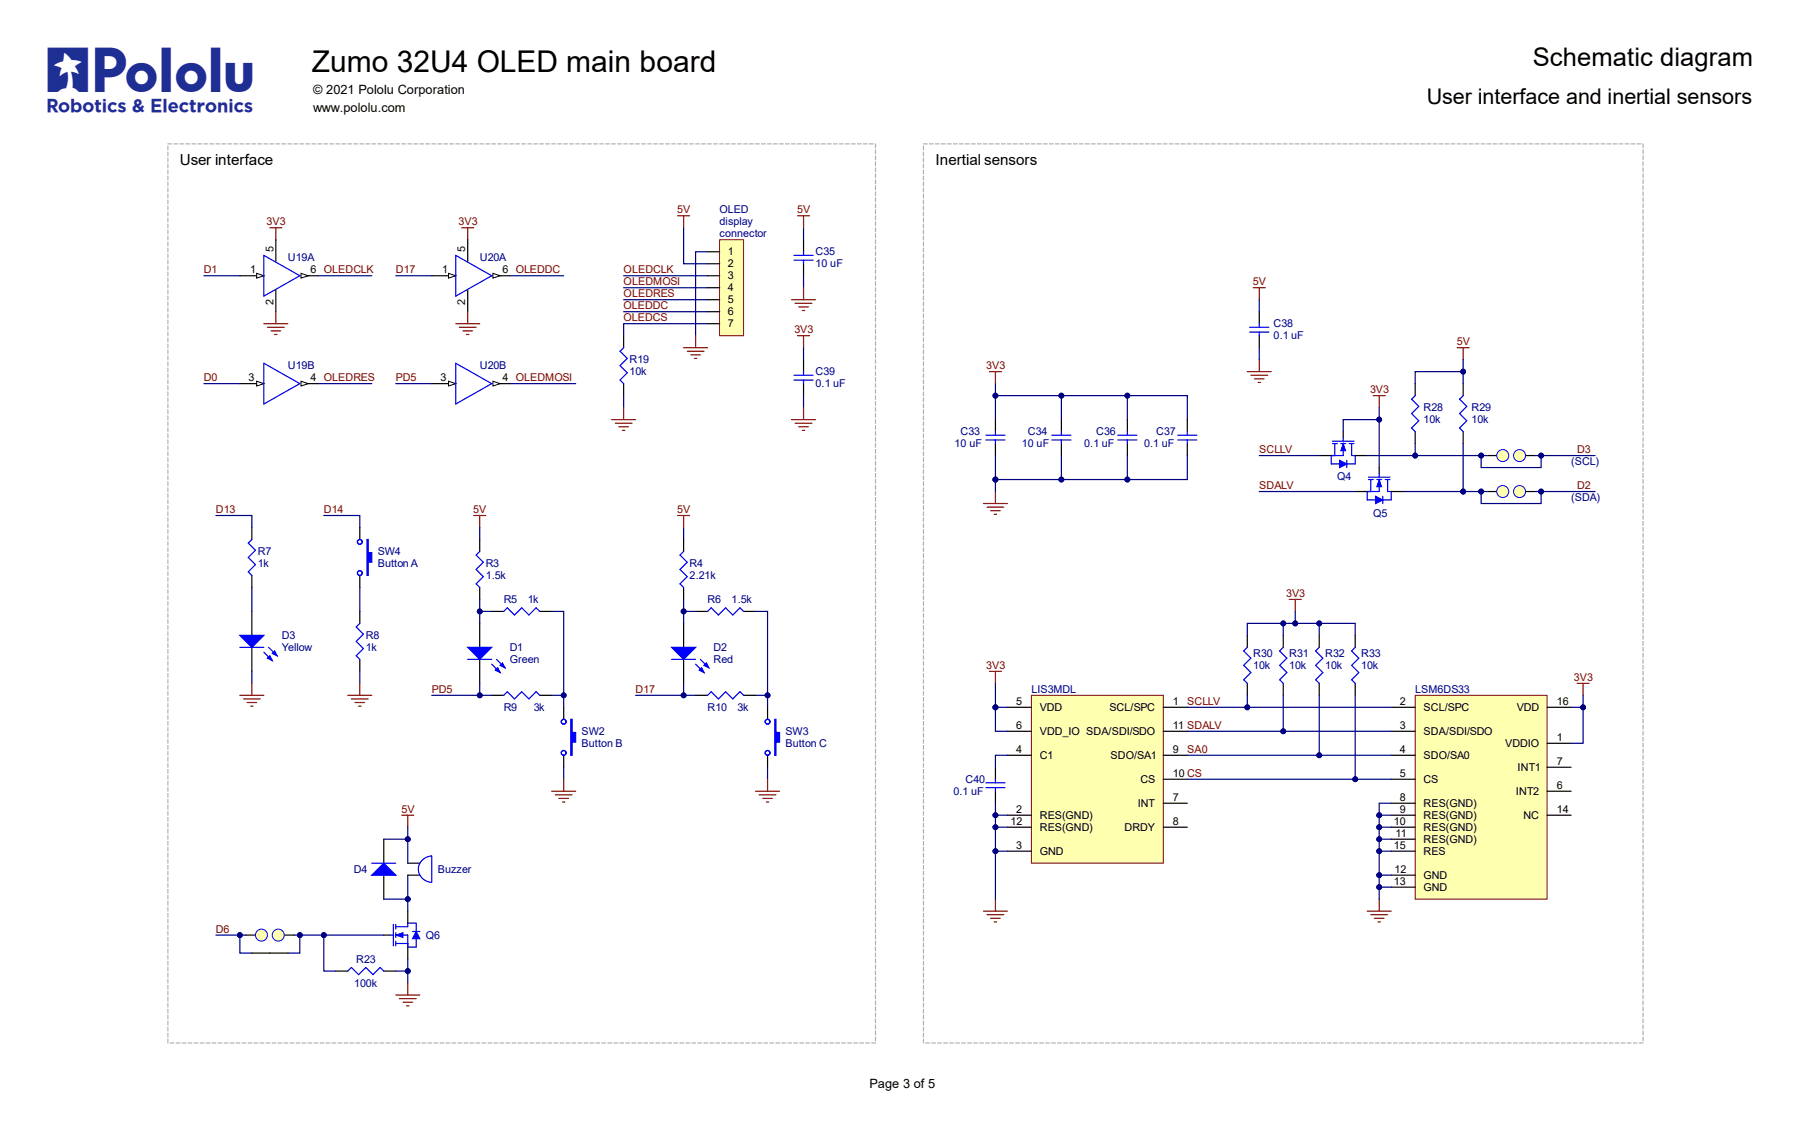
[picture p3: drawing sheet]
<svg xmlns="http://www.w3.org/2000/svg" width="381mm" height="241mm" viewBox="0 0 381 241" stroke-linecap="round" stroke-linejoin="round" font-family="sans-serif">
<defs><g id="words">
<text font-size="9.4" fill="#1e2f94" x="10.2" y="19.5">R</text>
<text font-size="6.3" x="66" y="15.1">Zumo 32U4 OLED main board</text>
<text font-size="5.4" x="324.4" y="14">Schematic diagram</text>
<text font-size="4.6" x="302" y="21.9">User interface and inertial sensors</text>
<g font-size="3.2">
<text x="38.1" y="34.9">User interface</text>
<text x="198" y="34.9">Inertial sensors</text>
</g>
<g font-size="2.7">
<text x="66.3" y="23.8">www.pololu.com</text>
<text x="66.3" y="20">© 2021 Pololu Corporation</text>
<text x="184" y="230.3">Page 3 of 5</text>
</g>
<g font-size="2.3" fill="#800000">
<text x="56.4" y="47.7">3V3</text>
<text x="97.1" y="47.7">3V3</text>
<text x="143.3" y="45.2">5V</text>
<text x="168.7" y="45.2">5V</text>
<text x="43.2" y="57.9">D1</text>
<text x="83.8" y="57.9">D17</text>
<text x="132" y="57.9">OLEDCLK</text>
<text x="132" y="60.4">OLEDMOSI</text>
<text x="132" y="62.9">OLEDRES</text>
<text x="132" y="65.5">OLEDDC</text>
<text x="265.2" y="60.4">5V</text>
<text x="132" y="68">OLEDCS</text>
<text x="168.1" y="70.5">3V3</text>
<text x="308.3" y="73.1">5V</text>
<text x="43.2" y="80.7">D0</text>
<text x="83.8" y="80.7">PD5</text>
<text x="208.8" y="78.2">3V3</text>
<text x="290" y="83.2">3V3</text>
<text x="266.5" y="95.9">SCLLV</text>
<text x="333.8" y="95.9">D3</text>
<text x="266.5" y="103.5">SDALV</text>
<text x="333.8" y="103.5">D2</text>
<text x="45.7" y="108.6">D13</text>
<text x="68.5" y="108.6">D14</text>
<text x="100.2" y="108.6">5V</text>
<text x="143.3" y="108.6">5V</text>
<text x="272.2" y="126.4">3V3</text>
<text x="208.8" y="141.6">3V3</text>
<text x="91.4" y="146.7">PD5</text>
<text x="134.5" y="146.7">D17</text>
<text x="251.3" y="149.2">SCLLV</text>
<text x="333.1" y="144.1">3V3</text>
<text x="251.3" y="159.4">SA0</text>
<text x="85" y="172">5V</text>
<text x="45.7" y="197.4">D6</text>
</g>
<g font-size="2.3" fill="#000080">
<text x="152.3" y="45.2">OLED</text>
<text x="152.3" y="47.7">display</text>
<text x="152.3" y="50.2">connector</text>
<text x="60.9" y="55.3">U19A</text>
<text x="101.5" y="55.3">U20A</text>
<text x="172.6" y="56.6">10 uF</text>
<text x="172.6" y="54.1">C35</text>
<text x="269.6" y="71.8">0.1 uF</text>
<text x="269.6" y="69.3">C38</text>
<text x="133.3" y="76.9">R19</text>
<text x="60.9" y="78.2">U19B</text>
<text x="101.5" y="78.2">U20B</text>
<text x="133.3" y="79.4">10k</text>
<text x="172.6" y="79.4">C39</text>
<text x="172.6" y="82">0.1 uF</text>
<text x="301.3" y="89.6">10k</text>
<text x="301.3" y="87">R28</text>
<text x="311.5" y="89.6">10k</text>
<text x="311.5" y="87">R29</text>
<text x="202.1" y="94.7">10 uF</text>
<text x="203.3" y="92.1">C33</text>
<text x="216.3" y="94.7">10 uF</text>
<text x="217.6" y="92.1">C34</text>
<text x="229.5" y="94.7">0.1 uF</text>
<text x="232" y="92.1">C36</text>
<text x="242.2" y="94.7">0.1 uF</text>
<text x="244.7" y="92.1">C37</text>
<text x="283" y="101.5">Q4</text>
<text x="332.5" y="98.5">(SCL)</text>
<text x="332.5" y="106.1">(SDA)</text>
<text x="290.7" y="109.4">Q5</text>
<text x="54.6" y="117.5">R7</text>
<text x="80" y="117.5">SW4</text>
<text x="54.6" y="120">1k</text>
<text x="80" y="120">Button A</text>
<text x="102.8" y="122.6">1.5k</text>
<text x="102.8" y="120">R3</text>
<text x="146" y="122.6">2.21k</text>
<text x="146" y="120">R4</text>
<text x="106.6" y="127.6">R5</text>
<text x="111.7" y="127.6">1k</text>
<text x="149.8" y="127.6">R6</text>
<text x="154.9" y="127.6">1.5k</text>
<text x="59.7" y="135.3">D3</text>
<text x="59.7" y="137.8">Yellow</text>
<text x="77.4" y="137.8">1k</text>
<text x="77.4" y="135.3">R8</text>
<text x="107.9" y="137.8">D1</text>
<text x="151" y="137.8">D2</text>
<text x="107.9" y="140.3">Green</text>
<text x="151" y="140.3">Red</text>
<text x="265.3" y="141.6">10k</text>
<text x="265.3" y="139.1">R30</text>
<text x="272.9" y="141.6">10k</text>
<text x="272.9" y="139.1">R31</text>
<text x="280.5" y="141.6">10k</text>
<text x="280.5" y="139.1">R32</text>
<text x="288.1" y="141.6">10k</text>
<text x="288.1" y="139.1">R33</text>
<text x="218.3" y="146.7">LIS3MDL</text>
<text x="299.5" y="146.7">LSM6DS33</text>
<text x="106.6" y="150.5">R9</text>
<text x="113" y="150.5">3k</text>
<text x="123.1" y="155.6">SW2</text>
<text x="149.8" y="150.5">R10</text>
<text x="156.1" y="150.5">3k</text>
<text x="166.3" y="155.6">SW3</text>
<text x="123.1" y="158.1">Button B</text>
<text x="166.3" y="158.1">Button C</text>
<text x="204.4" y="165.7">C40</text>
<text x="201.8" y="168.2">0.1 uF</text>
<text x="74.9" y="184.7">D4</text>
<text x="92.7" y="184.7">Buzzer</text>
<text x="75.4" y="203.8">R23</text>
<text x="90.1" y="198.7">Q6</text>
<text x="75" y="208.8">100k</text>
</g>
<g font-size="2.3">
<text x="57.9" y="53.3" transform="rotate(-90 57.9 53.3)">5</text>
<text x="98.5" y="53.3" transform="rotate(-90 98.5 53.3)">5</text>
<text x="53" y="57.9">1</text>
<text x="65.7" y="57.9">6 OLEDCLK</text>
<text x="93.6" y="57.9">1</text>
<text x="106.4" y="57.9">6 OLEDDC</text>
<text x="154.1" y="54.1">1</text>
<text x="154.1" y="56.6">2</text>
<text x="154.1" y="59.1">3</text>
<text x="57.9" y="64.6" transform="rotate(-90 57.9 64.6)">2</text>
<text x="98.5" y="64.6" transform="rotate(-90 98.5 64.6)">2</text>
<text x="154.1" y="61.7">4</text>
<text x="154.1" y="64.2">5</text>
<text x="154.1" y="66.7">6</text>
<text x="154.1" y="69.3">7</text>
<text x="52.6" y="80.7">3</text>
<text x="65.7" y="80.7">4 OLEDRES</text>
<text x="93.2" y="80.7">3</text>
<text x="106.4" y="80.7">4 OLEDMOSI</text>
<text x="215.1" y="149.2">5</text>
<text x="248.3" y="149.2">1</text>
<text x="296.3" y="149.2">2</text>
<text x="329.5" y="149.2">16</text>
<text x="215.1" y="154.3">6</text>
<text x="220.1" y="155.6">VDD_IO SDA/SDI/SDO</text>
<text x="220.1" y="150.5">VDD</text>
<text x="234.8" y="150.5">SCL/SPC</text>
<text x="248.3" y="154.3">11 SDALV</text>
<text x="296.3" y="154.3">3</text>
<text x="301.3" y="150.5">SCL/SPC</text>
<text x="301.3" y="155.6">SDA/SDI/SDO</text>
<text x="321" y="150.5">VDD</text>
<text x="215.1" y="159.4">4</text>
<text x="220.1" y="160.6">C1</text>
<text x="235.1" y="160.6">SDO/SA1</text>
<text x="248.3" y="159.4">9</text>
<text x="296.3" y="159.4">4</text>
<text x="301.3" y="160.6">SDO/SA0</text>
<text x="318.6" y="158.1">VDDIO</text>
<text x="329.5" y="156.8">1</text>
<text x="329.5" y="161.9">7</text>
<text x="241.4" y="165.7">CS</text>
<text x="248.3" y="164.4">10 CS</text>
<text x="296.3" y="164.4">5</text>
<text x="301.3" y="165.7">CS</text>
<text x="321.2" y="163.2">INT1</text>
<text x="329.5" y="167">6</text>
<text x="215.1" y="172">2</text>
<text x="220.1" y="173.3">RES(GND)</text>
<text x="240.8" y="170.8">INT</text>
<text x="248.3" y="169.5">7</text>
<text x="296.3" y="169.5">8</text>
<text x="296.3" y="172">9</text>
<text x="301.3" y="170.8">RES(GND)</text>
<text x="301.3" y="173.3">RES(GND)</text>
<text x="320.9" y="168.2">INT2</text>
<text x="322.5" y="173.3">NC</text>
<text x="329.5" y="172">14</text>
<text x="213.9" y="174.6">12</text>
<text x="215.1" y="179.7">3</text>
<text x="220.1" y="175.9">RES(GND)</text>
<text x="238" y="175.9">DRDY</text>
<text x="248.3" y="174.6">8</text>
<text x="295.1" y="174.6">10</text>
<text x="295.1" y="179.7">15</text>
<text x="295.4" y="177.1">11</text>
<text x="301.3" y="175.9">RES(GND)</text>
<text x="301.3" y="178.4">RES(GND)</text>
<text x="220.1" y="180.9">GND</text>
<text x="295.1" y="184.7">12</text>
<text x="301.3" y="180.9">RES</text>
<text x="295.1" y="187.3">13</text>
<text x="301.3" y="186">GND</text>
<text x="301.3" y="188.5">GND</text>
</g>
</g></defs>
<g fill="none" stroke="#000" stroke-width=".25">
<path d="M266.5 66v2.5M266.5 71.1v2.5M210.7 88.8v2.6M210.7 93.9v2.5M224.7 88.8v2.6M224.7 93.9v2.5M238.6 88.8v2.6M238.6 93.9v2.5M251.3 88.8v2.6M251.3 93.9v2.5M284.3 91.4v1.2M299.5 81.2v2.5"/>
<path d="M299.5 91.4v2.5M309.7 81.2v2.5M309.7 91.4v2.5"/>
</g>
<g fill="none" stroke="#00f" stroke-width=".25">
<path d="M264.5 69.3h4.1M264.5 70.3h4.1M266.5 68.5v.8M266.5 70.3v.8M208.7 92.1h4M208.7 93.1h4M210.7 91.4v.7M210.7 93.1v.8M222.6 92.1h4.1M222.6 93.1h4.1M224.7 91.4v.7M224.7 93.1v.8"/>
<path d="M236.6 92.1h4.1M236.6 93.1h4.1M238.6 91.4v.7M238.6 93.1v.8M249.3 92.1h4M249.3 93.1h4M251.3 91.4v.7M251.3 93.1v.8M282 93.4h4.6M282 93.9h1M282.5 93.9v2.5M283.8 93.9h1"/>
<path d="M284.3 92.6v.8M284.3 93.9v2.5M285.6 93.9h1M286.1 93.9v2.5h.8M299.5 83.7l-.7 .8 1.5 1.5-1.5 1.5 1.5 1.6-1.5 1.5 .7 .8M309.7 83.7l-.8 .8 1.6 1.5-1.6 1.5 1.6 1.6-1.6 1.5 .8 .8"/>
</g>
<g fill="none" stroke="#800000" stroke-width=".25">
<path d="M209.4 78.7h2.6M210.7 78.7v2.5M264 78.7h5.1M264.8 79.4h3.5M265.3 60.9h2.5M266.5 60.9v2.5M266.5 76.1v2.6M308.4 73.6h2.6M309.7 73.6v2.5M265.5 80.2h2.1M266.3 80.9h.5M208.2 106.6h5"/>
<path d="M208.9 107.3h3.6M209.7 108.1h2M210.4 108.9h.6M210.7 104v2.6"/>
</g>
<path d="M284.3 93.9l.5 1.5h-1z" fill="#00f"/>
<path d="M284.3 93.9l.5 1.5h-1z" fill="none" stroke="#00f" stroke-width=".21"/>
<path d="M281.8 96.4h2.5" fill="none" stroke="#00f" stroke-width=".25"/>
<path d="M283.6 97.4l1.5 .8-1.5 .8z" fill="#00f"/>
<path d="M281.8 96.4v1.8h1.8M283.6 97.4l1.5 .8-1.5 .8zM285.1 97.4v1.6M286.9 96.4v1.8h-1.8M289.6 101h4.6M289.6 101.5h1.1M290.2 101.5v2.5M291.4 101.5h1M291.9 100.2v.8M291.9 101.5v2.5M293.2 101.5h1M293.7 101.5v2.5h.8" fill="none" stroke="#00f" stroke-width=".25"/>
<path d="M279.2 96.4h2.6M286.9 96.4h2.5M291.9 99v1.2" fill="none" stroke="#000" stroke-width=".25"/>
<path d="M291.9 101.5l.5 1.5h-1z" fill="#00f"/>
<path d="M291.9 101.5l.5 1.5h-1z" fill="none" stroke="#00f" stroke-width=".21"/>
<path d="M289.4 104h2.5" fill="none" stroke="#00f" stroke-width=".25"/>
<path d="M291.2 105.1l1.5 .7-1.5 .8z" fill="#00f"/>
<path d="M289.4 104v1.8h1.8M291.2 105.1l1.5 .7-1.5 .8zM292.7 105.1v1.5M294.5 104v1.8h-1.8" fill="none" stroke="#00f" stroke-width=".25"/>
<path d="M314.8 96.4h2.5M322.4 96.4h2.5M286.9 104h2.5M294.5 104h2.5" fill="none" stroke="#000" stroke-width=".25"/>
<path d="M290.7 83.7h2.5M291.9 83.7v2.6" fill="none" stroke="#800000" stroke-width=".25"/>
<circle cx="318.1" cy="96.4" r="1.27" fill="#ffffb0"/>
<circle cx="318.1" cy="96.4" r="1.27" fill="none" stroke="#00f" stroke-width=".21"/>
<circle cx="321.6" cy="96.4" r="1.27" fill="#ffffb0"/>
<circle cx="321.6" cy="96.4" r="1.27" fill="none" stroke="#00f" stroke-width=".21"/>
<path d="M314.8 104h2.5M322.4 104h2.5" fill="none" stroke="#000" stroke-width=".25"/>
<circle cx="318.1" cy="104" r="1.27" fill="#ffffb0"/>
<circle cx="318.1" cy="104" r="1.27" fill="none" stroke="#00f" stroke-width=".21"/>
<circle cx="321.6" cy="104" r="1.27" fill="#ffffb0"/>
<circle cx="321.6" cy="104" r="1.27" fill="none" stroke="#00f" stroke-width=".21"/>
<path d="M272.9 126.9h2.5M274.2 126.9v2.5M209.4 142.1h2.6M210.7 142.1v2.5M333.8 144.6h2.6M335.1 144.6v2.6" fill="none" stroke="#800000" stroke-width=".25"/>
<path d="M264 134.5v2.5M271.6 134.5v2.5M279.2 134.5v2.5M286.9 134.5v2.5M264 144.6v2.6M271.6 144.6v2.6M279.2 144.6v2.6M286.9 144.6v2.6" fill="none" stroke="#000" stroke-width=".25"/>
<path d="M264 137l-.8 .8 1.6 1.5-1.6 1.5 1.6 1.6-1.6 1.5 .8 .7M271.6 137l-.7 .8 1.5 1.5-1.5 1.5 1.5 1.6-1.5 1.5 .7 .7M279.2 137l-.7 .8 1.5 1.5-1.5 1.5 1.5 1.6-1.5 1.5 .7 .7M286.9 137l-.8 .8 1.5 1.5-1.5 1.5 1.5 1.6-1.5 1.5 .8 .7" fill="none" stroke="#00f" stroke-width=".25"/>
<path d="M218.3 147.2h27.9v35.5h-27.9z" fill-rule="evenodd" fill="#ffffb0"/>
<path d="M218.3 147.2h27.9v35.5h-27.9z" fill="none" stroke="#800000" stroke-width=".21"/>
<path d="M213.2 154.8h5.1M213.2 149.7h5.1M213.2 159.9h5.1M246.2 154.8h5.1M246.2 149.7h5.1M246.2 159.9h5.1M213.2 172.6h5.1M213.2 175.1h5.1M246.2 164.9h5.1M246.2 170h5.1M246.2 175.1h5.1M213.2 180.2h5.1" fill="none" stroke="#000" stroke-width=".25"/>
<path d="M299.5 147.2h28v43.1h-28z" fill-rule="evenodd" fill="#ffffb0"/>
<path d="M299.5 147.2h28v43.1h-28z" fill="none" stroke="#800000" stroke-width=".21"/>
<g fill="none" stroke="#000" stroke-width=".25">
<path d="M294.5 149.7h5M294.5 154.8h5M294.5 159.9h5M327.5 157.3h5M327.5 149.7h5M210.7 162.4v2.5M210.7 167.5v2.5M294.5 164.9h5M294.5 170h5M294.5 172.6h5M294.5 175.1h5M294.5 177.6h5"/>
<path d="M327.5 167.5h5M327.5 162.4h5M327.5 172.6h5M294.5 185.2h5M294.5 187.8h5M294.5 180.2h5"/>
</g>
<path d="M208.7 165.7h4M208.7 166.7h4M210.7 164.9v.8M210.7 166.7v.8" fill="none" stroke="#00f" stroke-width=".25"/>
<path d="M208.2 192.9h5M208.9 193.6h3.6M209.7 194.4h2M210.4 195.1h.6M210.7 190.3v2.6M289.4 192.9h5.1M290.2 193.6h3.5M290.9 194.4h2M291.7 195.1h.5M291.9 190.3v2.6" fill="none" stroke="#800000" stroke-width=".25"/>
<path d="M286.9 147.2v17.7" fill="none" stroke="#000080" stroke-width=".25"/>
<circle cx="286.9" cy="164.9" r=".51" fill="#000080"/>
<circle cx="286.9" cy="164.9" r=".51" fill="none" stroke="#000080" stroke-width=".21"/>
<path d="M251.3 96.4v5.1h-40.6" fill="none" stroke="#000080" stroke-width=".25"/>
<circle cx="238.6" cy="101.5" r=".51" fill="#000080"/>
<circle cx="238.6" cy="101.5" r=".51" fill="none" stroke="#000080" stroke-width=".21"/>
<circle cx="224.7" cy="101.5" r=".51" fill="#000080"/>
<circle cx="224.7" cy="101.5" r=".51" fill="none" stroke="#000080" stroke-width=".21"/>
<circle cx="210.7" cy="101.5" r=".51" fill="#000080"/>
<circle cx="210.7" cy="101.5" r=".51" fill="none" stroke="#000080" stroke-width=".21"/>
<path d="M210.7 88.8v-5.1h40.6v5.1" fill="none" stroke="#000080" stroke-width=".25"/>
<circle cx="238.6" cy="83.7" r=".51" fill="#000080"/>
<circle cx="238.6" cy="83.7" r=".51" fill="none" stroke="#000080" stroke-width=".21"/>
<circle cx="224.7" cy="83.7" r=".51" fill="#000080"/>
<circle cx="224.7" cy="83.7" r=".51" fill="none" stroke="#000080" stroke-width=".21"/>
<circle cx="210.7" cy="83.7" r=".51" fill="#000080"/>
<circle cx="210.7" cy="83.7" r=".51" fill="none" stroke="#000080" stroke-width=".21"/>
<path d="M210.7 180.2h2.5" fill="none" stroke="#000080" stroke-width=".25"/>
<circle cx="210.7" cy="180.2" r=".51" fill="#000080"/>
<circle cx="210.7" cy="180.2" r=".51" fill="none" stroke="#000080" stroke-width=".21"/>
<path d="M210.7 175.1h2.5" fill="none" stroke="#000080" stroke-width=".25"/>
<circle cx="210.7" cy="175.1" r=".51" fill="#000080"/>
<circle cx="210.7" cy="175.1" r=".51" fill="none" stroke="#000080" stroke-width=".21"/>
<path d="M210.7 170v2.6h2.5" fill="none" stroke="#000080" stroke-width=".25"/>
<circle cx="210.7" cy="172.6" r=".51" fill="#000080"/>
<circle cx="210.7" cy="172.6" r=".51" fill="none" stroke="#000080" stroke-width=".21"/>
<path d="M210.7 149.7v5.1h2.5M213.2 159.9h-2.5v2.5" fill="none" stroke="#000080" stroke-width=".25"/>
<circle cx="210.7" cy="149.7" r=".51" fill="#000080"/>
<circle cx="210.7" cy="149.7" r=".51" fill="none" stroke="#000080" stroke-width=".21"/>
<path d="M210.7 149.7h2.5" fill="none" stroke="#000080" stroke-width=".25"/>
<circle cx="210.7" cy="149.7" r=".51" fill="#000080"/>
<circle cx="210.7" cy="149.7" r=".51" fill="none" stroke="#000080" stroke-width=".21"/>
<path d="M266.5 96.4h12.7M291.9 88.8h-7.6v2.6M266.5 104h20.4" fill="none" stroke="#000080" stroke-width=".25"/>
<circle cx="291.9" cy="88.8" r=".51" fill="#000080"/>
<circle cx="291.9" cy="88.8" r=".51" fill="none" stroke="#000080" stroke-width=".21"/>
<path d="M289.4 96.4h25.4" fill="none" stroke="#000080" stroke-width=".25"/>
<circle cx="299.5" cy="96.4" r=".51" fill="#000080"/>
<circle cx="299.5" cy="96.4" r=".51" fill="none" stroke="#000080" stroke-width=".21"/>
<circle cx="313.5" cy="96.4" r=".51" fill="#000080"/>
<circle cx="313.5" cy="96.4" r=".51" fill="none" stroke="#000080" stroke-width=".21"/>
<path d="M251.3 164.9h43.2" fill="none" stroke="#000080" stroke-width=".25"/>
<circle cx="286.9" cy="164.9" r=".51" fill="#000080"/>
<circle cx="286.9" cy="164.9" r=".51" fill="none" stroke="#000080" stroke-width=".21"/>
<path d="M251.3 159.9h43.2" fill="none" stroke="#000080" stroke-width=".25"/>
<circle cx="279.2" cy="159.9" r=".51" fill="#000080"/>
<circle cx="279.2" cy="159.9" r=".51" fill="none" stroke="#000080" stroke-width=".21"/>
<path d="M251.3 154.8h43.2" fill="none" stroke="#000080" stroke-width=".25"/>
<circle cx="271.6" cy="154.8" r=".51" fill="#000080"/>
<circle cx="271.6" cy="154.8" r=".51" fill="none" stroke="#000080" stroke-width=".21"/>
<path d="M251.3 149.7h43.2" fill="none" stroke="#000080" stroke-width=".25"/>
<circle cx="264" cy="149.7" r=".51" fill="#000080"/>
<circle cx="264" cy="149.7" r=".51" fill="none" stroke="#000080" stroke-width=".21"/>
<path d="M297 104h12.7" fill="none" stroke="#000080" stroke-width=".25"/>
<circle cx="309.7" cy="104" r=".51" fill="#000080"/>
<circle cx="309.7" cy="104" r=".51" fill="none" stroke="#000080" stroke-width=".21"/>
<path d="M309.7 78.7h-10.2v2.5" fill="none" stroke="#000080" stroke-width=".25"/>
<circle cx="309.7" cy="78.7" r=".51" fill="#000080"/>
<circle cx="309.7" cy="78.7" r=".51" fill="none" stroke="#000080" stroke-width=".21"/>
<path d="M264 134.5v-2.5h22.9v2.5" fill="none" stroke="#000080" stroke-width=".25"/>
<circle cx="271.6" cy="132" r=".51" fill="#000080"/>
<circle cx="271.6" cy="132" r=".51" fill="none" stroke="#000080" stroke-width=".21"/>
<circle cx="274.2" cy="132" r=".51" fill="#000080"/>
<circle cx="274.2" cy="132" r=".51" fill="none" stroke="#000080" stroke-width=".21"/>
<circle cx="279.2" cy="132" r=".51" fill="#000080"/>
<circle cx="279.2" cy="132" r=".51" fill="none" stroke="#000080" stroke-width=".21"/>
<path d="M309.7 104h5.1" fill="none" stroke="#000080" stroke-width=".25"/>
<circle cx="309.7" cy="104" r=".51" fill="#000080"/>
<circle cx="309.7" cy="104" r=".51" fill="none" stroke="#000080" stroke-width=".21"/>
<circle cx="313.5" cy="104" r=".51" fill="#000080"/>
<circle cx="313.5" cy="104" r=".51" fill="none" stroke="#000080" stroke-width=".21"/>
<path d="M313.5 104v2.6h12.7v-2.6" fill="none" stroke="#000080" stroke-width=".25"/>
<circle cx="313.5" cy="104" r=".51" fill="#000080"/>
<circle cx="313.5" cy="104" r=".51" fill="none" stroke="#000080" stroke-width=".21"/>
<circle cx="326.2" cy="104" r=".51" fill="#000080"/>
<circle cx="326.2" cy="104" r=".51" fill="none" stroke="#000080" stroke-width=".21"/>
<path d="M313.5 96.4v2.6h12.7v-2.6" fill="none" stroke="#000080" stroke-width=".25"/>
<circle cx="313.5" cy="96.4" r=".51" fill="#000080"/>
<circle cx="313.5" cy="96.4" r=".51" fill="none" stroke="#000080" stroke-width=".21"/>
<circle cx="326.2" cy="96.4" r=".51" fill="#000080"/>
<circle cx="326.2" cy="96.4" r=".51" fill="none" stroke="#000080" stroke-width=".21"/>
<path d="M324.9 104h12.7" fill="none" stroke="#000080" stroke-width=".25"/>
<circle cx="326.2" cy="104" r=".51" fill="#000080"/>
<circle cx="326.2" cy="104" r=".51" fill="none" stroke="#000080" stroke-width=".21"/>
<path d="M324.9 96.4h12.7" fill="none" stroke="#000080" stroke-width=".25"/>
<circle cx="326.2" cy="96.4" r=".51" fill="#000080"/>
<circle cx="326.2" cy="96.4" r=".51" fill="none" stroke="#000080" stroke-width=".21"/>
<path d="M291.9 187.8h2.6" fill="none" stroke="#000080" stroke-width=".25"/>
<circle cx="291.9" cy="187.8" r=".51" fill="#000080"/>
<circle cx="291.9" cy="187.8" r=".51" fill="none" stroke="#000080" stroke-width=".21"/>
<path d="M291.9 185.2h2.6" fill="none" stroke="#000080" stroke-width=".25"/>
<circle cx="291.9" cy="185.2" r=".51" fill="#000080"/>
<circle cx="291.9" cy="185.2" r=".51" fill="none" stroke="#000080" stroke-width=".21"/>
<path d="M291.9 180.2h2.6" fill="none" stroke="#000080" stroke-width=".25"/>
<circle cx="291.9" cy="180.2" r=".51" fill="#000080"/>
<circle cx="291.9" cy="180.2" r=".51" fill="none" stroke="#000080" stroke-width=".21"/>
<path d="M291.9 177.6h2.6" fill="none" stroke="#000080" stroke-width=".25"/>
<circle cx="291.9" cy="177.6" r=".51" fill="#000080"/>
<circle cx="291.9" cy="177.6" r=".51" fill="none" stroke="#000080" stroke-width=".21"/>
<path d="M291.9 175.1h2.6" fill="none" stroke="#000080" stroke-width=".25"/>
<circle cx="291.9" cy="175.1" r=".51" fill="#000080"/>
<circle cx="291.9" cy="175.1" r=".51" fill="none" stroke="#000080" stroke-width=".21"/>
<path d="M291.9 172.6h2.6" fill="none" stroke="#000080" stroke-width=".25"/>
<circle cx="291.9" cy="172.6" r=".51" fill="#000080"/>
<circle cx="291.9" cy="172.6" r=".51" fill="none" stroke="#000080" stroke-width=".21"/>
<path d="M294.5 170h-2.6v20.3" fill="none" stroke="#000080" stroke-width=".25"/>
<circle cx="291.9" cy="172.6" r=".51" fill="#000080"/>
<circle cx="291.9" cy="172.6" r=".51" fill="none" stroke="#000080" stroke-width=".21"/>
<circle cx="291.9" cy="175.1" r=".51" fill="#000080"/>
<circle cx="291.9" cy="175.1" r=".51" fill="none" stroke="#000080" stroke-width=".21"/>
<circle cx="291.9" cy="177.6" r=".51" fill="#000080"/>
<circle cx="291.9" cy="177.6" r=".51" fill="none" stroke="#000080" stroke-width=".21"/>
<circle cx="291.9" cy="180.2" r=".51" fill="#000080"/>
<circle cx="291.9" cy="180.2" r=".51" fill="none" stroke="#000080" stroke-width=".21"/>
<circle cx="291.9" cy="185.2" r=".51" fill="#000080"/>
<circle cx="291.9" cy="185.2" r=".51" fill="none" stroke="#000080" stroke-width=".21"/>
<circle cx="291.9" cy="187.8" r=".51" fill="#000080"/>
<circle cx="291.9" cy="187.8" r=".51" fill="none" stroke="#000080" stroke-width=".21"/>
<path d="M335.1 147.2v10.1h-2.6" fill="none" stroke="#000080" stroke-width=".25"/>
<circle cx="335.1" cy="149.7" r=".51" fill="#000080"/>
<circle cx="335.1" cy="149.7" r=".51" fill="none" stroke="#000080" stroke-width=".21"/>
<path d="M332.5 149.7h2.6" fill="none" stroke="#000080" stroke-width=".25"/>
<circle cx="335.1" cy="149.7" r=".51" fill="#000080"/>
<circle cx="335.1" cy="149.7" r=".51" fill="none" stroke="#000080" stroke-width=".21"/>
<path d="M210.7 101.5v2.5" fill="none" stroke="#000080" stroke-width=".25"/>
<circle cx="210.7" cy="101.5" r=".51" fill="#000080"/>
<circle cx="210.7" cy="101.5" r=".51" fill="none" stroke="#000080" stroke-width=".21"/>
<path d="M210.7 96.4v5.1" fill="none" stroke="#000080" stroke-width=".25"/>
<circle cx="210.7" cy="101.5" r=".51" fill="#000080"/>
<circle cx="210.7" cy="101.5" r=".51" fill="none" stroke="#000080" stroke-width=".21"/>
<path d="M210.7 81.2v2.5" fill="none" stroke="#000080" stroke-width=".25"/>
<circle cx="210.7" cy="83.7" r=".51" fill="#000080"/>
<circle cx="210.7" cy="83.7" r=".51" fill="none" stroke="#000080" stroke-width=".21"/>
<path d="M224.7 96.4v5.1" fill="none" stroke="#000080" stroke-width=".25"/>
<circle cx="224.7" cy="101.5" r=".51" fill="#000080"/>
<circle cx="224.7" cy="101.5" r=".51" fill="none" stroke="#000080" stroke-width=".21"/>
<path d="M224.7 83.7v5.1" fill="none" stroke="#000080" stroke-width=".25"/>
<circle cx="224.7" cy="83.7" r=".51" fill="#000080"/>
<circle cx="224.7" cy="83.7" r=".51" fill="none" stroke="#000080" stroke-width=".21"/>
<path d="M238.6 96.4v5.1" fill="none" stroke="#000080" stroke-width=".25"/>
<circle cx="238.6" cy="101.5" r=".51" fill="#000080"/>
<circle cx="238.6" cy="101.5" r=".51" fill="none" stroke="#000080" stroke-width=".21"/>
<path d="M238.6 83.7v5.1" fill="none" stroke="#000080" stroke-width=".25"/>
<circle cx="238.6" cy="83.7" r=".51" fill="#000080"/>
<circle cx="238.6" cy="83.7" r=".51" fill="none" stroke="#000080" stroke-width=".21"/>
<path d="M266.5 63.4v2.6M266.5 73.6v2.5M210.7 172.6v17.7" fill="none" stroke="#000080" stroke-width=".25"/>
<circle cx="210.7" cy="172.6" r=".51" fill="#000080"/>
<circle cx="210.7" cy="172.6" r=".51" fill="none" stroke="#000080" stroke-width=".21"/>
<circle cx="210.7" cy="175.1" r=".51" fill="#000080"/>
<circle cx="210.7" cy="175.1" r=".51" fill="none" stroke="#000080" stroke-width=".21"/>
<circle cx="210.7" cy="180.2" r=".51" fill="#000080"/>
<circle cx="210.7" cy="180.2" r=".51" fill="none" stroke="#000080" stroke-width=".21"/>
<path d="M210.7 144.6v5.1" fill="none" stroke="#000080" stroke-width=".25"/>
<circle cx="210.7" cy="149.7" r=".51" fill="#000080"/>
<circle cx="210.7" cy="149.7" r=".51" fill="none" stroke="#000080" stroke-width=".21"/>
<path d="M291.9 86.3v12.7" fill="none" stroke="#000080" stroke-width=".25"/>
<circle cx="291.9" cy="88.8" r=".51" fill="#000080"/>
<circle cx="291.9" cy="88.8" r=".51" fill="none" stroke="#000080" stroke-width=".21"/>
<path d="M299.5 93.9v2.5" fill="none" stroke="#000080" stroke-width=".25"/>
<circle cx="299.5" cy="96.4" r=".51" fill="#000080"/>
<circle cx="299.5" cy="96.4" r=".51" fill="none" stroke="#000080" stroke-width=".21"/>
<path d="M264 147.2v2.5" fill="none" stroke="#000080" stroke-width=".25"/>
<circle cx="264" cy="149.7" r=".51" fill="#000080"/>
<circle cx="264" cy="149.7" r=".51" fill="none" stroke="#000080" stroke-width=".21"/>
<path d="M309.7 93.9v10.1" fill="none" stroke="#000080" stroke-width=".25"/>
<circle cx="309.7" cy="104" r=".51" fill="#000080"/>
<circle cx="309.7" cy="104" r=".51" fill="none" stroke="#000080" stroke-width=".21"/>
<path d="M309.7 76.1v5.1" fill="none" stroke="#000080" stroke-width=".25"/>
<circle cx="309.7" cy="78.7" r=".51" fill="#000080"/>
<circle cx="309.7" cy="78.7" r=".51" fill="none" stroke="#000080" stroke-width=".21"/>
<path d="M271.6 147.2v7.6" fill="none" stroke="#000080" stroke-width=".25"/>
<circle cx="271.6" cy="154.8" r=".51" fill="#000080"/>
<circle cx="271.6" cy="154.8" r=".51" fill="none" stroke="#000080" stroke-width=".21"/>
<path d="M271.6 132v2.5" fill="none" stroke="#000080" stroke-width=".25"/>
<circle cx="271.6" cy="132" r=".51" fill="#000080"/>
<circle cx="271.6" cy="132" r=".51" fill="none" stroke="#000080" stroke-width=".21"/>
<path d="M274.2 129.4v2.6" fill="none" stroke="#000080" stroke-width=".25"/>
<circle cx="274.2" cy="132" r=".51" fill="#000080"/>
<circle cx="274.2" cy="132" r=".51" fill="none" stroke="#000080" stroke-width=".21"/>
<path d="M279.2 147.2v12.7" fill="none" stroke="#000080" stroke-width=".25"/>
<circle cx="279.2" cy="159.9" r=".51" fill="#000080"/>
<circle cx="279.2" cy="159.9" r=".51" fill="none" stroke="#000080" stroke-width=".21"/>
<path d="M279.2 132v2.5" fill="none" stroke="#000080" stroke-width=".25"/>
<circle cx="279.2" cy="132" r=".51" fill="#000080"/>
<circle cx="279.2" cy="132" r=".51" fill="none" stroke="#000080" stroke-width=".21"/>
<g fill="none" stroke="#b0b0b0" stroke-width=".25">
<path d="M35.5 30.5h.8M35.5 30.9v.8M35.5 32.2v.8M35.5 33.5v.8M35.5 34.7v.8M35.5 36v.8M35.5 37.3v.8M35.5 38.5v.8M35.5 39.8v.8M36.8 30.5h.8M38.1 30.5h.8M39.3 30.5h.8"/>
<path d="M40.6 30.5h.8M41.9 30.5h.8M43.2 30.5h.7M44.4 30.5h.8M45.7 30.5h.8M47 30.5h.8M48.2 30.5h.8M49.5 30.5h.8M50.8 30.5h.8M52 30.5h.8M53.3 30.5h.8M54.6 30.5h.8"/>
<path d="M55.8 30.5h.8M57.1 30.5h.8M58.4 30.5h.8M59.7 30.5h.7M60.9 30.5h.8M62.2 30.5h.8M63.5 30.5h.8M64.7 30.5h.8M66 30.5h.8M67.3 30.5h.8M68.5 30.5h.8M69.8 30.5h.8"/>
<path d="M71.1 30.5h.8M72.3 30.5h.8M73.6 30.5h.8M74.9 30.5h.8M76.2 30.5h.7M77.4 30.5h.8M78.7 30.5h.8M80 30.5h.8M81.2 30.5h.8M82.5 30.5h.8M83.8 30.5h.8M85 30.5h.8"/>
<path d="M86.3 30.5h.8M87.6 30.5h.8M88.8 30.5h.8M90.1 30.5h.8M91.4 30.5h.8M92.7 30.5h.7M93.9 30.5h.8M95.2 30.5h.8M96.5 30.5h.8M97.7 30.5h.8M99 30.5h.8M100.3 30.5h.8"/>
<path d="M101.5 30.5h.8M102.8 30.5h.8M104.1 30.5h.8M105.3 30.5h.8M106.6 30.5h.8M107.9 30.5h.8M109.2 30.5h.8M110.4 30.5h.8M111.7 30.5h.8M113 30.5h.8M114.2 30.5h.8M115.5 30.5h.8"/>
<path d="M116.8 30.5h.8M118 30.5h.8M119.3 30.5h.8M120.6 30.5h.8M121.8 30.5h.8M123.1 30.5h.8M124.4 30.5h.8M125.7 30.5h.8M126.9 30.5h.8M128.2 30.5h.8M129.5 30.5h.8M130.7 30.5h.8"/>
<path d="M132 30.5h.8M133.3 30.5h.8M134.5 30.5h.8M135.8 30.5h.8M137.1 30.5h.8M138.4 30.5h.7M139.6 30.5h.8M140.9 30.5h.8M142.2 30.5h.8M143.4 30.5h.8M144.7 30.5h.8M146 30.5h.8"/>
<path d="M147.2 30.5h.8M148.5 30.5h.8M149.8 30.5h.8M151 30.5h.8M152.3 30.5h.8M153.6 30.5h.8M154.9 30.5h.7M156.1 30.5h.8M157.4 30.5h.8M158.7 30.5h.8M159.9 30.5h.8M161.2 30.5h.8"/>
<path d="M162.5 30.5h.8M163.7 30.5h.8M165 30.5h.8M166.3 30.5h.8M167.5 30.5h.8M168.8 30.5h.8M170.1 30.5h.8M171.4 30.5h.7M172.6 30.5h.8M173.9 30.5h.8M175.2 30.5h.8M176.4 30.5h.8"/>
<path d="M177.7 30.5h.8M179 30.5h.8M180.2 30.5h.8M181.5 30.5h.8M182.8 30.5h.8M184 30.5h.8M185.3 30.5v.7M185.3 31.7v.8M185.3 33v.8M185.3 34.3v.8M185.3 35.5v.8M185.3 36.8v.8"/>
<path d="M185.3 38.1v.8M185.3 39.3v.8M35.5 41.1v.8M35.5 42.3v.8M35.5 43.6v.8M35.5 44.9v.8M35.5 46.2v.7M35.5 47.4v.8M35.5 48.7v.8M35.5 50v.8M35.5 51.2v.8M35.5 52.5v.8"/>
<path d="M35.5 53.8v.8M35.5 55v.8M35.5 56.3v.8M35.5 57.6v.8M35.5 58.8v.8M185.3 40.6v.8M185.3 41.9v.8M185.3 43.1v.8M185.3 44.4v.8M185.3 45.7v.8M185.3 46.9v.8M185.3 48.2v.8"/>
<path d="M185.3 49.5v.8M185.3 50.8v.7M185.3 52v.8M185.3 53.3v.8M185.3 54.6v.8M185.3 55.8v.8M185.3 57.1v.8M185.3 58.4v.8M185.3 59.6v.8M35.5 60.1v.8M35.5 61.4v.8M35.5 62.6v.8"/>
<path d="M35.5 63.9v.8M35.5 65.2v.8M35.5 66.5v.7M35.5 67.7v.8M35.5 69v.8M35.5 70.3v.8M35.5 71.5v.8M35.5 72.8v.8M35.5 74.1v.8M35.5 75.3v.8M35.5 76.6v.8M35.5 77.9v.8"/>
<path d="M35.5 79.1v.8M185.3 60.9v.8M185.3 62.2v.8M185.3 63.4v.8M185.3 64.7v.8M185.3 66v.8M185.3 67.2v.8M185.3 68.5v.8M185.3 69.8v.8M185.3 71.1v.7M185.3 72.3v.8M185.3 73.6v.8"/>
<path d="M185.3 74.9v.8M185.3 76.1v.8M185.3 77.4v.8M185.3 78.7v.8M185.3 79.9v.8M35.5 80.4v.8M35.5 81.7v.8M35.5 82.9v.8M35.5 84.2v.8M35.5 85.5v.8M35.5 86.8v.7M35.5 88v.8"/>
<path d="M35.5 89.3v.8M35.5 90.6v.8M35.5 91.8v.8M35.5 93.1v.8M35.5 94.4v.8M35.5 95.6v.8M35.5 96.9v.8M35.5 98.2v.8M35.5 99.4v.8M185.3 81.2v.8M185.3 82.5v.8M185.3 83.7v.8"/>
<path d="M185.3 85v.8M185.3 86.3v.8M185.3 87.5v.8M185.3 88.8v.8M185.3 90.1v.8M185.3 91.4v.7M185.3 92.6v.8M185.3 93.9v.8M185.3 95.2v.8M185.3 96.4v.8M185.3 97.7v.8M185.3 99v.8"/>
<path d="M35.5 100.7v.8M35.5 102v.8M35.5 103.2v.8M35.5 104.5v.8M35.5 105.8v.8M35.5 107.1v.7M35.5 108.3v.8M35.5 109.6v.8M35.5 110.9v.8M35.5 112.1v.8M35.5 113.4v.8M35.5 114.7v.8"/>
<path d="M35.5 115.9v.8M35.5 117.2v.8M35.5 118.5v.8M35.5 119.7v.8M185.3 100.2v.8M185.3 101.5v.8M185.3 102.8v.8M185.3 104v.8M185.3 105.3v.8M185.3 106.6v.8M185.3 107.8v.8M185.3 109.1v.8"/>
<path d="M185.3 110.4v.8M185.3 111.7v.7M185.3 112.9v.8M185.3 114.2v.8M185.3 115.5v.8M185.3 116.7v.8M185.3 118v.8M185.3 119.3v.8M35.5 121v.8M35.5 122.3v.8M35.5 123.5v.8M35.5 124.8v.8"/>
<path d="M35.5 126.1v.8M35.5 127.4v.7M35.5 128.6v.8M35.5 129.9v.8M35.5 131.2v.8M35.5 132.4v.8M35.5 133.7v.8M35.5 135v.8M35.5 136.2v.8M35.5 137.5v.8M35.5 138.8v.8M185.3 120.5v.8"/>
<path d="M185.3 121.8v.8M185.3 123.1v.8M185.3 124.3v.8M185.3 125.6v.8M185.3 126.9v.8M185.3 128.1v.8M185.3 129.4v.8M185.3 130.7v.8M185.3 132v.7M185.3 133.2v.8M185.3 134.5v.8M185.3 135.8v.8"/>
<path d="M185.3 137v.8M185.3 138.3v.8M185.3 139.6v.8M35.5 140v.8M35.5 141.3v.8M35.5 142.6v.8M35.5 143.8v.8M35.5 145.1v.8M35.5 146.4v.8M35.5 147.7v.7M35.5 148.9v.8M35.5 150.2v.8"/>
<path d="M35.5 151.5v.8M35.5 152.7v.8M35.5 154v.8M35.5 155.3v.8M35.5 156.5v.8M35.5 157.8v.8M35.5 159.1v.8M185.3 140.8v.8M185.3 142.1v.8M185.3 143.4v.8M185.3 144.6v.8M185.3 145.9v.8"/>
<path d="M185.3 147.2v.8M185.3 148.4v.8M185.3 149.7v.8M185.3 151v.8M185.3 152.3v.7M185.3 153.5v.8M185.3 154.8v.8M185.3 156.1v.8M185.3 157.3v.8M185.3 158.6v.8M185.3 159.9v.8M35.5 160.3v.8"/>
<path d="M35.5 161.6v.8M35.5 162.9v.8M35.5 164.1v.8M35.5 165.4v.8M35.5 166.7v.8M35.5 168v.7M35.5 169.2v.8M35.5 170.5v.8M35.5 171.8v.8M35.5 173v.8M35.5 174.3v.8M35.5 175.6v.8"/>
<path d="M35.5 176.8v.8M35.5 178.1v.8M35.5 179.4v.8M185.3 161.1v.8M185.3 162.4v.8M185.3 163.7v.8M185.3 164.9v.8M185.3 166.2v.8M185.3 167.5v.8M185.3 168.7v.8M185.3 170v.8M185.3 171.3v.8"/>
<path d="M185.3 172.6v.7M185.3 173.8v.8M185.3 175.1v.8M185.3 176.4v.8M185.3 177.6v.8M185.3 178.9v.8M35.5 180.6v.8M35.5 181.9v.8M35.5 183.2v.8M35.5 184.4v.8M35.5 185.7v.8M35.5 187v.8"/>
<path d="M35.5 188.3v.7M35.5 189.5v.8M35.5 190.8v.8M35.5 192.1v.8M35.5 193.3v.8M35.5 194.6v.8M35.5 195.9v.8M35.5 197.1v.8M35.5 198.4v.8M35.5 199.7v.8M185.3 180.2v.8M185.3 181.4v.8"/>
<path d="M185.3 182.7v.8M185.3 184v.8M185.3 185.2v.8M185.3 186.5v.8M185.3 187.8v.8M185.3 189v.8M185.3 190.3v.8M185.3 191.6v.8M185.3 192.9v.7M185.3 194.1v.8M185.3 195.4v.8M185.3 196.7v.8"/>
<path d="M185.3 197.9v.8M185.3 199.2v.8M35.5 200.9v.8M35.5 202.2v.8M35.5 203.5v.8M35.5 204.7v.8M35.5 206v.8M35.5 207.3v.8M35.5 208.6v.7M35.5 209.8v.8M35.5 211.1v.8M35.5 212.4v.8"/>
<path d="M35.5 213.6v.8M35.5 214.9v.8M35.5 216.2v.8M35.5 217.4v.8M35.5 218.7v.8M35.5 220v.8M185.3 200.5v.8M185.3 201.7v.8M185.3 203v.8M185.3 204.3v.8M185.3 205.5v.8M185.3 206.8v.8"/>
<path d="M185.3 208.1v.8M185.3 209.3v.8M185.3 210.6v.8M185.3 211.9v.8M185.3 213.2v.7M185.3 214.4v.8M185.3 215.7v.8M185.3 217v.8M185.3 218.2v.8M185.3 219.5v.8M36 220.8h.8M37.3 220.8h.8"/>
<path d="M38.6 220.8h.7M39.8 220.8h.8M41.1 220.8h.8M42.4 220.8h.8M43.6 220.8h.8M44.9 220.8h.8M46.2 220.8h.8M47.4 220.8h.8M48.7 220.8h.8M50 220.8h.8M51.2 220.8h.8M52.5 220.8h.8"/>
<path d="M53.8 220.8h.8M55.1 220.8h.7M56.3 220.8h.8M57.6 220.8h.8M58.9 220.8h.8M60.1 220.8h.8M61.4 220.8h.8M62.7 220.8h.8M63.9 220.8h.8M65.2 220.8h.8M66.5 220.8h.8M67.7 220.8h.8"/>
<path d="M69 220.8h.8M70.3 220.8h.8M71.6 220.8h.7M72.8 220.8h.8M74.1 220.8h.8M75.4 220.8h.8M76.6 220.8h.8M77.9 220.8h.8M79.2 220.8h.8M80.4 220.8h.8M81.7 220.8h.8M83 220.8h.8"/>
<path d="M84.2 220.8h.8M85.5 220.8h.8M86.8 220.8h.8M88.1 220.8h.7M89.3 220.8h.8M90.6 220.8h.8M91.9 220.8h.8M93.1 220.8h.8M94.4 220.8h.8M95.7 220.8h.8M96.9 220.8h.8M98.2 220.8h.8"/>
<path d="M99.5 220.8h.8M100.7 220.8h.8M102 220.8h.8M103.3 220.8h.8M104.6 220.8h.7M105.8 220.8h.8M107.1 220.8h.8M108.4 220.8h.8M109.6 220.8h.8M110.9 220.8h.8M112.2 220.8h.8M113.4 220.8h.8"/>
<path d="M114.7 220.8h.8M116 220.8h.8M117.2 220.8h.8M118.5 220.8h.8M119.8 220.8h.8M121.1 220.8h.7M122.3 220.8h.8M123.6 220.8h.8M124.9 220.8h.8M126.1 220.8h.8M127.4 220.8h.8M128.7 220.8h.8"/>
<path d="M129.9 220.8h.8M131.2 220.8h.8M132.5 220.8h.8M133.7 220.8h.8M135 220.8h.8M136.3 220.8h.8M137.6 220.8h.8M138.8 220.8h.8M140.1 220.8h.8M141.4 220.8h.8M142.6 220.8h.8M143.9 220.8h.8"/>
<path d="M145.2 220.8h.8M146.4 220.8h.8M147.7 220.8h.8M149 220.8h.8M150.2 220.8h.8M151.5 220.8h.8M152.8 220.8h.8M154.1 220.8h.8M155.3 220.8h.8M156.6 220.8h.8M157.9 220.8h.8M159.1 220.8h.8"/>
<path d="M160.4 220.8h.8M161.7 220.8h.8M162.9 220.8h.8M164.2 220.8h.8M165.5 220.8h.8M166.8 220.8h.7M168 220.8h.8M169.3 220.8h.8M170.6 220.8h.8M171.8 220.8h.8M173.1 220.8h.8M174.4 220.8h.8"/>
<path d="M175.6 220.8h.8M176.9 220.8h.8M178.2 220.8h.8M179.4 220.8h.8M180.7 220.8h.8M182 220.8h.8M183.3 220.8h.7M184.5 220.8h.8"/>
</g>
<path d="M57.1 48.2h2.6M58.4 48.2v2.6M97.7 48.2h2.6M99 48.2v2.6M143.4 45.7h2.6M144.7 45.7v2.5M168.8 45.7h2.6M170.1 45.7v2.5" fill="none" stroke="#800000" stroke-width=".25"/>
<path d="M170.1 48.2v2.6" fill="none" stroke="#000080" stroke-width=".25"/>
<path d="M152.3 50.8h5.1v20.3h-5.1z" fill-rule="evenodd" fill="#ffffb0"/>
<path d="M152.3 50.8h5.1v20.3h-5.1z" fill="none" stroke="#800000" stroke-width=".21"/>
<path d="M63.7 58.4h3.6M149.8 53.3h2.5M149.8 55.8h2.5M149.8 58.4h2.5M170.1 50.8v2.5M170.1 55.8v2.6M149.8 60.9h2.5M149.8 63.4h2.5M149.8 66h2.5M149.8 68.5h2.5" fill="none" stroke="#000" stroke-width=".25"/>
<path d="M43.2 58.4h7.6M67.3 58.4h11.4M83.8 58.4h7.6M107.9 58.4h11.4M132 58.4h17.8M144.7 48.2v7.6h5.1M149.8 53.3h-2.6v17.8M170.1 58.4v2.5" fill="none" stroke="#000080" stroke-width=".25"/>
<path d="M168.1 54.1h4M168.1 55.1h4M170.1 53.3v.8M170.1 55.1v.7" fill="none" stroke="#00f" stroke-width=".25"/>
<path d="M63.7 57.9l1.5 .5-1.5 .5z" fill="#f8fcff"/>
<path d="M63.7 57.9l1.5 .5-1.5 .5z" fill="none" stroke="#000" stroke-width=".21"/>
<path d="M50.8 58.4h5" fill="none" stroke="#000" stroke-width=".25"/>
<path d="M54.3 57.9l1.5 .5-1.5 .5z" fill="#f8fcff"/>
<path d="M54.3 57.9l1.5 .5-1.5 .5z" fill="none" stroke="#000" stroke-width=".21"/>
<path d="M55.8 54.1l7.7 4.3-7.7 4.3z" fill="none" stroke="#00f" stroke-width=".25"/>
<path d="M58.4 50.8v4.5M104.3 58.4h3.6M58.4 61.4v4.6" fill="none" stroke="#000" stroke-width=".25"/>
<path d="M104.3 57.9l1.6 .5-1.6 .5z" fill="#f8fcff"/>
<path d="M104.3 57.9l1.6 .5-1.6 .5z" fill="none" stroke="#000" stroke-width=".21"/>
<path d="M91.4 58.4h5.1" fill="none" stroke="#000" stroke-width=".25"/>
<path d="M94.9 57.9l1.6 .5-1.6 .5z" fill="#f8fcff"/>
<path d="M94.9 57.9l1.6 .5-1.6 .5z" fill="none" stroke="#000" stroke-width=".21"/>
<path d="M96.5 54.1l7.6 4.3-7.6 4.3zM132 73.6l-.8 .8 1.6 1.5-1.6 1.5 1.6 1.5-1.6 1.5 .8 .8M168.1 79.4h4M170.1 78.7v.7M168.1 80.4h4M170.1 80.4v.8" fill="none" stroke="#00f" stroke-width=".25"/>
<path d="M99 50.8v4.5M99 61.4v4.6M132 71.1v2.5M170.1 76.1v2.6M63.7 81.2h3.6M132 81.2v2.5M170.1 81.2v2.5" fill="none" stroke="#000" stroke-width=".25"/>
<path d="M132 60.9h17.8M132 63.4h17.8M132 66h17.8M149.8 68.5h-17.8v2.6M170.1 73.6v2.5M43.2 81.2h7.6M67.3 81.2h11.4M83.8 81.2h7.6M107.9 81.2h13.9" fill="none" stroke="#000080" stroke-width=".25"/>
<g fill="none" stroke="#800000" stroke-width=".25">
<path d="M55.8 68.5h5.1M56.6 69.3h3.6M57.4 70h2M58.1 70.8h.5M58.4 66v2.5M96.5 68.5h5M97.2 69.3h3.6M98 70h2M98.7 70.8h.6M99 66v2.5M144.7 73.6h5.1M145.5 74.4h3.5"/>
<path d="M146.2 75.1h2.1M147 75.9h.5M147.2 71.1v2.5M167.5 63.4h5.1M168.3 64.2h3.6M168.8 71.1h2.6M169.1 65h2M169.8 65.7h.5M170.1 60.9v2.5M170.1 71.1v2.5"/>
</g>
<path d="M63.7 80.7l1.5 .5-1.5 .5z" fill="#f8fcff"/>
<path d="M63.7 80.7l1.5 .5-1.5 .5z" fill="none" stroke="#000" stroke-width=".21"/>
<path d="M50.8 81.2h5" fill="none" stroke="#000" stroke-width=".25"/>
<path d="M54.3 80.7l1.5 .5-1.5 .5z" fill="#f8fcff"/>
<path d="M54.3 80.7l1.5 .5-1.5 .5z" fill="none" stroke="#000" stroke-width=".21"/>
<path d="M55.8 76.9l7.7 4.3-7.7 4.3z" fill="none" stroke="#00f" stroke-width=".25"/>
<path d="M104.3 81.2h3.6" fill="none" stroke="#000" stroke-width=".25"/>
<path d="M104.3 80.7l1.6 .5-1.6 .5z" fill="#f8fcff"/>
<path d="M104.3 80.7l1.6 .5-1.6 .5z" fill="none" stroke="#000" stroke-width=".21"/>
<path d="M91.4 81.2h5.1" fill="none" stroke="#000" stroke-width=".25"/>
<path d="M94.9 80.7l1.6 .5-1.6 .5z" fill="#f8fcff"/>
<path d="M94.9 80.7l1.6 .5-1.6 .5z" fill="none" stroke="#000" stroke-width=".21"/>
<path d="M96.5 76.9l7.6 4.3-7.6 4.3zM101.5 116.7l-.7 .8 1.5 1.5-1.5 1.5 1.5 1.6-1.5 1.5 .7 .7M144.7 116.7l-.8 .8 1.6 1.5-1.6 1.5 1.6 1.6-1.6 1.5 .8 .7" fill="none" stroke="#00f" stroke-width=".25"/>
<path d="M132 83.7v2.6M170.1 83.7v2.6M101.5 111.7v2.5M144.7 111.7v2.5M144.7 126.9v5.1" fill="none" stroke="#000080" stroke-width=".25"/>
<g fill="none" stroke="#800000" stroke-width=".25">
<path d="M129.5 88.8h5M130.2 89.6h3.6M131 90.3h2M131.8 91.1h.5M132 86.3v2.5M167.5 88.8h5.1M168.3 89.6h3.6M169.1 90.3h2M169.8 91.1h.5M170.1 86.3v2.5M100.3 109.1h2.5M101.5 109.1v2.6"/>
<path d="M143.4 109.1h2.6M144.7 109.1v2.6"/>
</g>
<path d="M101.5 114.2v2.5M144.7 114.2v2.5M101.5 124.3v2.6M144.7 124.3v2.6" fill="none" stroke="#000" stroke-width=".25"/>
<circle cx="144.7" cy="129.4" r=".51" fill="#000080"/>
<circle cx="144.7" cy="129.4" r=".51" fill="none" stroke="#000080" stroke-width=".21"/>
<path d="M101.5 126.9v5.1" fill="none" stroke="#000080" stroke-width=".25"/>
<circle cx="101.5" cy="129.4" r=".51" fill="#000080"/>
<circle cx="101.5" cy="129.4" r=".51" fill="none" stroke="#000080" stroke-width=".21"/>
<path d="M104.1 129.4h2.5M114.2 129.4h2.6M147.2 129.4h2.6M157.4 129.4h2.5" fill="none" stroke="#000" stroke-width=".25"/>
<path d="M106.6 129.4l.8-.7 1.5 1.5 1.5-1.5 1.5 1.5 1.6-1.5 .7 .7M149.8 129.4l.7-.7 1.6 1.5 1.5-1.5 1.5 1.5 1.5-1.5 .8 .7" fill="none" stroke="#00f" stroke-width=".25"/>
<path d="M116.8 129.4h2.5v17.8h-2.5" fill="none" stroke="#000080" stroke-width=".25"/>
<circle cx="119.3" cy="147.2" r=".51" fill="#000080"/>
<circle cx="119.3" cy="147.2" r=".51" fill="none" stroke="#000080" stroke-width=".21"/>
<path d="M144.7 129.4h2.5" fill="none" stroke="#000080" stroke-width=".25"/>
<circle cx="144.7" cy="129.4" r=".51" fill="#000080"/>
<circle cx="144.7" cy="129.4" r=".51" fill="none" stroke="#000080" stroke-width=".21"/>
<path d="M68.5 109.1h7.7v2.6M101.5 129.4h2.6" fill="none" stroke="#000080" stroke-width=".25"/>
<circle cx="101.5" cy="129.4" r=".51" fill="#000080"/>
<circle cx="101.5" cy="129.4" r=".51" fill="none" stroke="#000080" stroke-width=".21"/>
<path d="M159.9 129.4h2.6v17.8h-2.6" fill="none" stroke="#000080" stroke-width=".25"/>
<circle cx="162.5" cy="147.2" r=".51" fill="#000080"/>
<circle cx="162.5" cy="147.2" r=".51" fill="none" stroke="#000080" stroke-width=".21"/>
<path d="M45.7 109.1h7.6v2.6" fill="none" stroke="#000080" stroke-width=".25"/>
<path d="M76.2 111.7v2.5M76.2 121.8v2.5" fill="none" stroke="#000" stroke-width=".25"/>
<path d="M77.7 114.2h.2v2.8h.8v2h-.8v2.8h-.2z" fill-rule="evenodd" fill="#00f"/>
<g fill="none" stroke="#00f" stroke-width=".25">
<path d="M53.3 114.2l-.8 .8 1.6 1.5-1.6 1.5 1.6 1.5-1.6 1.5 .8 .8M77.7 114.2h.2v2.8h.8v2h-.8v2.8h-.2z"/>
<circle cx="76.2" cy="114.7" r=".51"/>
<circle cx="76.2" cy="121.3" r=".51"/>
</g>
<path d="M53.3 111.7v2.5M53.3 121.8v2.5M101.5 132v5M101.5 139.6v5" fill="none" stroke="#000" stroke-width=".25"/>
<path d="M99 137h5.1l-2.6 2.6z" fill="#00f"/>
<path d="M99 137h5.1l-2.6 2.6zM105.1 139.6l1.8 1.7M104.1 140.6l1.8 1.8" fill="none" stroke="#00f" stroke-width=".25"/>
<path d="M104.8 141.9l.5-.6 .6 1.1z" fill="#00f"/>
<path d="M104.8 141.8l.5-.5 .6 1.1z" fill="none" stroke="#00f" stroke-width=".25"/>
<path d="M105.9 140.8l.5-.5 .5 1z" fill="#00f"/>
<path d="M99 139.6h5.1M105.9 140.8l.5-.5 .5 1z" fill="none" stroke="#00f" stroke-width=".25"/>
<path d="M144.7 132v5M144.7 139.6v5" fill="none" stroke="#000" stroke-width=".25"/>
<path d="M142.2 137h5l-2.5 2.6z" fill="#00f"/>
<path d="M142.2 137h5l-2.5 2.6zM148.3 139.6l1.7 1.7M147.2 140.6l1.8 1.8" fill="none" stroke="#00f" stroke-width=".25"/>
<path d="M148.5 141.3l.5 1.1-1-.5z" fill="#00f"/>
<path d="M148 141.8l.5-.5 .5 1.1z" fill="none" stroke="#00f" stroke-width=".25"/>
<path d="M149 140.8l.5-.5 .5 1z" fill="#00f"/>
<path d="M142.2 139.6h5M149.5 140.3l.5 1-1-.5z" fill="none" stroke="#00f" stroke-width=".25"/>
<path d="M144.7 144.6v2.6h-10.2" fill="none" stroke="#000080" stroke-width=".25"/>
<circle cx="144.7" cy="147.2" r=".51" fill="#000080"/>
<circle cx="144.7" cy="147.2" r=".51" fill="none" stroke="#000080" stroke-width=".21"/>
<path d="M53.3 124.3v5.1M76.2 124.3v5.1M101.5 144.6v2.6h-10.1" fill="none" stroke="#000080" stroke-width=".25"/>
<circle cx="101.5" cy="147.2" r=".51" fill="#000080"/>
<circle cx="101.5" cy="147.2" r=".51" fill="none" stroke="#000080" stroke-width=".21"/>
<path d="M104.1 147.2h2.5M114.2 147.2h2.6M147.2 147.2h2.6M157.4 147.2h2.5" fill="none" stroke="#000" stroke-width=".25"/>
<path d="M106.6 147.2l.8-.8 1.5 1.5 1.5-1.5 1.5 1.5 1.6-1.5 .7 .8M149.8 147.2l.7-.8 1.6 1.5 1.5-1.5 1.5 1.5 1.5-1.5 .8 .8" fill="none" stroke="#00f" stroke-width=".25"/>
<path d="M101.5 147.2h2.6" fill="none" stroke="#000080" stroke-width=".25"/>
<circle cx="101.5" cy="147.2" r=".51" fill="#000080"/>
<circle cx="101.5" cy="147.2" r=".51" fill="none" stroke="#000080" stroke-width=".21"/>
<path d="M162.5 147.2v2.5" fill="none" stroke="#000080" stroke-width=".25"/>
<circle cx="162.5" cy="147.2" r=".51" fill="#000080"/>
<circle cx="162.5" cy="147.2" r=".51" fill="none" stroke="#000080" stroke-width=".21"/>
<path d="M144.7 147.2h2.5" fill="none" stroke="#000080" stroke-width=".25"/>
<circle cx="144.7" cy="147.2" r=".51" fill="#000080"/>
<circle cx="144.7" cy="147.2" r=".51" fill="none" stroke="#000080" stroke-width=".21"/>
<path d="M119.3 147.2v2.5" fill="none" stroke="#000080" stroke-width=".25"/>
<circle cx="119.3" cy="147.2" r=".51" fill="#000080"/>
<circle cx="119.3" cy="147.2" r=".51" fill="none" stroke="#000080" stroke-width=".21"/>
<path d="M119.3 149.7v2.6M119.3 159.9v2.5" fill="none" stroke="#000" stroke-width=".25"/>
<path d="M120.8 152.3h.3v2.7h.7v2.1h-.7v2.8h-.3z" fill-rule="evenodd" fill="#00f"/>
<g fill="none" stroke="#00f" stroke-width=".25">
<path d="M120.8 152.3h.3v2.7h.7v2.1h-.7v2.8h-.3z"/>
<circle cx="119.3" cy="152.8" r=".51"/>
<circle cx="119.3" cy="159.4" r=".51"/>
</g>
<path d="M162.5 149.7v2.6M162.5 159.9v2.5" fill="none" stroke="#000" stroke-width=".25"/>
<path d="M164 152.3h.2v2.7h.8v2.1h-.8v2.8h-.2z" fill-rule="evenodd" fill="#00f"/>
<g fill="none" stroke="#00f" stroke-width=".25">
<path d="M164 152.3h.2v2.7h.8v2.1h-.8v2.8h-.2z"/>
<circle cx="162.5" cy="152.8" r=".51"/>
<circle cx="162.5" cy="159.4" r=".51"/>
</g>
<path d="M53.3 129.4v5.1M53.3 137v5.1" fill="none" stroke="#000" stroke-width=".25"/>
<path d="M50.8 134.5h5l-2.5 2.5z" fill="#00f"/>
<path d="M50.8 134.5h5l-2.5 2.5zM55.8 138l1.8 1.8M56.9 137l1.7 1.8" fill="none" stroke="#00f" stroke-width=".25"/>
<path d="M57.1 138.8l.5 1-1-.5z" fill="#00f"/>
<path d="M56.6 139.3l.5-.5 .5 1z" fill="none" stroke="#00f" stroke-width=".25"/>
<path d="M57.6 138.3l.5-.5 .5 1z" fill="#00f"/>
<path d="M50.8 137h5M58.1 137.8l.5 1-1-.5zM76.2 132l-.8 .7 1.5 1.5-1.5 1.6 1.5 1.5-1.5 1.5 .8 .8" fill="none" stroke="#00f" stroke-width=".25"/>
<path d="M76.2 129.4v2.6M76.2 139.6v2.5" fill="none" stroke="#000" stroke-width=".25"/>
<path d="M53.3 142.1v2.5M76.2 142.1v2.5M86.3 175.1v7.6M119.3 162.4v2.5M162.5 162.4v2.5" fill="none" stroke="#000080" stroke-width=".25"/>
<g fill="none" stroke="#800000" stroke-width=".25">
<path d="M50.8 147.2h5M51.5 147.9h3.6M52.3 148.7h2M53.1 149.5h.5M53.3 144.6v2.6M73.6 147.2h5.1M74.4 147.9h3.5M75.1 148.7h2.1M75.9 149.5h.5M76.2 144.6v2.6M85 172.6h2.6M86.3 172.6v2.5"/>
<path d="M116.8 167.5h5M117.5 168.2h3.6M118.3 169h2M119.1 169.8h.5M119.3 164.9v2.6M159.9 167.5h5.1M160.7 168.2h3.5M161.5 169h2M162.2 169.8h.5M162.5 164.9v2.6"/>
</g>
<circle cx="86.3" cy="177.6" r=".51" fill="#000080"/>
<circle cx="86.3" cy="177.6" r=".51" fill="none" stroke="#000080" stroke-width=".21"/>
<path d="M81.2 177.6h5.1" fill="none" stroke="#000080" stroke-width=".25"/>
<circle cx="86.3" cy="177.6" r=".51" fill="#000080"/>
<circle cx="86.3" cy="177.6" r=".51" fill="none" stroke="#000080" stroke-width=".21"/>
<path d="M86.3 185.2v7.7" fill="none" stroke="#000080" stroke-width=".25"/>
<circle cx="86.3" cy="190.3" r=".51" fill="#000080"/>
<circle cx="86.3" cy="190.3" r=".51" fill="none" stroke="#000080" stroke-width=".21"/>
<path d="M81.2 177.6v5.1M81.2 185.2v5.1M86.3 185.2h2.5M86.3 182.7h2.5" fill="none" stroke="#000" stroke-width=".25"/>
<path d="M91.4 181.2a2.8 2.8 0 0 0-2.9 2.8 2.8 2.8 0 0 0 2.9 2.8M91.4 181.2v5.6" fill="none" stroke="#00f" stroke-width=".25"/>
<path d="M78.7 185.2l2.5-2.5 2.6 2.5z" fill="#00f"/>
<path d="M78.7 185.2l2.5-2.5 2.6 2.5zM78.7 182.7h5.1" fill="none" stroke="#00f" stroke-width=".25"/>
<path d="M81.2 190.3h5.1" fill="none" stroke="#000080" stroke-width=".25"/>
<circle cx="86.3" cy="190.3" r=".51" fill="#000080"/>
<circle cx="86.3" cy="190.3" r=".51" fill="none" stroke="#000080" stroke-width=".21"/>
<path d="M62.2 197.9h19" fill="none" stroke="#000080" stroke-width=".25"/>
<circle cx="63.5" cy="197.9" r=".51" fill="#000080"/>
<circle cx="63.5" cy="197.9" r=".51" fill="none" stroke="#000080" stroke-width=".21"/>
<circle cx="68.5" cy="197.9" r=".51" fill="#000080"/>
<circle cx="68.5" cy="197.9" r=".51" fill="none" stroke="#000080" stroke-width=".21"/>
<path d="M68.5 197.9v7.6h2.6" fill="none" stroke="#000080" stroke-width=".25"/>
<circle cx="68.5" cy="197.9" r=".51" fill="#000080"/>
<circle cx="68.5" cy="197.9" r=".51" fill="none" stroke="#000080" stroke-width=".21"/>
<path d="M45.7 197.9h5.1v3.8h2.5" fill="none" stroke="#000080" stroke-width=".25"/>
<circle cx="50.8" cy="197.9" r=".51" fill="#000080"/>
<circle cx="50.8" cy="197.9" r=".51" fill="none" stroke="#000080" stroke-width=".21"/>
<path d="M50.8 197.9h1.2" fill="none" stroke="#000080" stroke-width=".25"/>
<circle cx="50.8" cy="197.9" r=".51" fill="#000080"/>
<circle cx="50.8" cy="197.9" r=".51" fill="none" stroke="#000080" stroke-width=".21"/>
<path d="M52 197.9h2.6M59.7 197.9h2.5" fill="none" stroke="#000" stroke-width=".25"/>
<circle cx="55.3" cy="197.9" r="1.27" fill="#ffffb0"/>
<circle cx="55.3" cy="197.9" r="1.27" fill="none" stroke="#00f" stroke-width=".21"/>
<circle cx="58.9" cy="197.9" r="1.27" fill="#ffffb0"/>
<circle cx="58.9" cy="197.9" r="1.27" fill="none" stroke="#00f" stroke-width=".21"/>
<path d="M81.2 197.9h1.3" fill="none" stroke="#000" stroke-width=".25"/>
<path d="M82.5 197.9h.8M83.3 195.6v4.6M83.8 199.7h2.5M83.8 197.9h2.5M83.8 195.6v1.1M83.8 197.4v1M83.8 199.2v1M86.3 195.4v.8h-2.5" fill="none" stroke="#00f" stroke-width=".25"/>
<path d="M83.8 197.9l1.5-.5v1z" fill="#00f"/>
<path d="M83.8 197.9l1.5-.5v1z" fill="none" stroke="#00f" stroke-width=".21"/>
<path d="M86.3 197.9v2.6" fill="none" stroke="#00f" stroke-width=".25"/>
<path d="M88.1 197.2l.7 1.5h-1.5z" fill="#00f"/>
<path d="M86.3 195.4h1.8v1.8M87.3 197.2h1.5M88.1 197.2l.7 1.5h-1.5zM88.1 198.7v1.8h-1.8" fill="none" stroke="#00f" stroke-width=".25"/>
<path d="M86.3 192.9v2.5M86.3 200.5v2.5" fill="none" stroke="#000" stroke-width=".25"/>
<path d="M63.5 197.9v3.8h-2.6" fill="none" stroke="#000080" stroke-width=".25"/>
<circle cx="63.5" cy="197.9" r=".51" fill="#000080"/>
<circle cx="63.5" cy="197.9" r=".51" fill="none" stroke="#000080" stroke-width=".21"/>
<path d="M53.3 201.7h7.6M71.1 205.5h2.5M81.2 205.5h2.6" fill="none" stroke="#000" stroke-width=".25"/>
<path d="M73.6 205.5l.8-.7 1.5 1.5 1.5-1.5 1.5 1.5 1.6-1.5 .7 .7" fill="none" stroke="#00f" stroke-width=".25"/>
<path d="M86.3 203v2.5h-2.5" fill="none" stroke="#000080" stroke-width=".25"/>
<circle cx="86.3" cy="205.5" r=".51" fill="#000080"/>
<circle cx="86.3" cy="205.5" r=".51" fill="none" stroke="#000080" stroke-width=".21"/>
<path d="M86.3 205.5v2.6" fill="none" stroke="#000080" stroke-width=".25"/>
<circle cx="86.3" cy="205.5" r=".51" fill="#000080"/>
<circle cx="86.3" cy="205.5" r=".51" fill="none" stroke="#000080" stroke-width=".21"/>
<path d="M83.8 210.6h5M84.5 211.4h3.6M85.3 212.1h2M86.1 212.9h.5M86.3 208.1v2.5" fill="none" stroke="#800000" stroke-width=".25"/>
<g fill="none" stroke="#b0b0b0" stroke-width=".25">
<path d="M195.5 30.5h.8M195.5 30.9v.8M195.5 32.2v.8M195.5 33.5v.8M195.5 34.7v.8M195.5 36v.8M195.5 37.3v.8M195.5 38.5v.8M195.5 39.8v.8M196.7 30.5h.8M198 30.5h.8M199.3 30.5h.8"/>
<path d="M200.5 30.5h.8M201.8 30.5h.8M203.1 30.5h.8M204.4 30.5h.7M205.6 30.5h.8M206.9 30.5h.8M208.2 30.5h.8M209.4 30.5h.8M210.7 30.5h.8M212 30.5h.8M213.2 30.5h.8M214.5 30.5h.8"/>
<path d="M215.8 30.5h.8M217 30.5h.8M218.3 30.5h.8M219.6 30.5h.8M220.9 30.5h.7M222.1 30.5h.8M223.4 30.5h.8M224.7 30.5h.8M225.9 30.5h.8M227.2 30.5h.8M228.5 30.5h.8M229.7 30.5h.8"/>
<path d="M231 30.5h.8M232.3 30.5h.8M233.5 30.5h.8M234.8 30.5h.8M236.1 30.5h.8M237.4 30.5h.7M238.6 30.5h.8M239.9 30.5h.8M241.2 30.5h.8M242.4 30.5h.8M243.7 30.5h.8M245 30.5h.8"/>
<path d="M246.2 30.5h.8M247.5 30.5h.8M248.8 30.5h.8M250 30.5h.8M251.3 30.5h.8M252.6 30.5h.8M253.9 30.5h.7M255.1 30.5h.8M256.4 30.5h.8M257.7 30.5h.8M258.9 30.5h.8M260.2 30.5h.8"/>
<path d="M261.5 30.5h.8M262.7 30.5h.8M264 30.5h.8M265.3 30.5h.8M266.5 30.5h.8M267.8 30.5h.8M269.1 30.5h.8M270.4 30.5h.7M271.6 30.5h.8M272.9 30.5h.8M274.2 30.5h.8M275.4 30.5h.8"/>
<path d="M276.7 30.5h.8M278 30.5h.8M279.2 30.5h.8M280.5 30.5h.8M281.8 30.5h.8M283 30.5h.8M284.3 30.5h.8M285.6 30.5h.8M286.9 30.5h.7M288.1 30.5h.8M289.4 30.5h.8M290.7 30.5h.8"/>
<path d="M291.9 30.5h.8M293.2 30.5h.8M294.5 30.5h.8M295.7 30.5h.8M297 30.5h.8M298.3 30.5h.8M299.5 30.5h.8M300.8 30.5h.8M302.1 30.5h.8M303.4 30.5h.7M304.6 30.5h.8M305.9 30.5h.8"/>
<path d="M307.2 30.5h.8M308.4 30.5h.8M309.7 30.5h.8M311 30.5h.8M312.2 30.5h.8M313.5 30.5h.8M314.8 30.5h.8M316 30.5h.8M317.3 30.5h.8M318.6 30.5h.8M319.9 30.5h.7M321.1 30.5h.8"/>
<path d="M322.4 30.5h.8M323.7 30.5h.8M324.9 30.5h.8M326.2 30.5h.8M327.5 30.5h.8M328.7 30.5h.8M330 30.5h.8M331.3 30.5h.8M332.5 30.5h.8M333.8 30.5h.8M335.1 30.5h.8M336.4 30.5h.7"/>
<path d="M337.6 30.5h.8M338.9 30.5h.8M340.2 30.5h.8M341.4 30.5h.8M342.7 30.5h.8M344 30.5h.8M345.2 30.5h.8M346.5 30.5h.8M347.8 30.5v.8M347.8 31.7v.8M347.8 33v.8M347.8 34.3v.8"/>
<path d="M347.8 35.5v.8M347.8 36.8v.8M347.8 38.1v.8M347.8 39.3v.8M195.5 41.1v.8M195.5 42.3v.8M195.5 43.6v.8M195.5 44.9v.8M195.5 46.2v.7M195.5 47.4v.8M195.5 48.7v.8M195.5 50v.8"/>
<path d="M195.5 51.2v.8M195.5 52.5v.8M195.5 53.8v.8M195.5 55v.8M195.5 56.3v.8M195.5 57.6v.8M195.5 58.8v.8M347.8 40.6v.8M347.8 41.9v.8M347.8 43.1v.8M347.8 44.4v.8M347.8 45.7v.8"/>
<path d="M347.8 46.9v.9M347.8 48.2v.8M347.8 49.5v.8M347.8 50.8v.8M347.8 52v.8M347.8 53.3v.8M347.8 54.6v.8M347.8 55.8v.8M347.8 57.1v.8M347.8 58.4v.8M347.8 59.6v.8M195.5 60.1v.8"/>
<path d="M195.5 61.4v.8M195.5 62.6v.8M195.5 63.9v.8M195.5 65.2v.8M195.5 66.5v.7M195.5 67.7v.8M195.5 69v.8M195.5 70.3v.8M195.5 71.5v.8M195.5 72.8v.8M195.5 74.1v.8M195.5 75.3v.8"/>
<path d="M195.5 76.6v.8M195.5 77.9v.8M195.5 79.1v.8M347.8 60.9v.8M347.8 62.2v.8M347.8 63.4v.8M347.8 64.7v.8M347.8 66v.8M347.8 67.2v.9M347.8 68.5v.8M347.8 69.8v.8M347.8 71.1v.8"/>
<path d="M347.8 72.3v.8M347.8 73.6v.8M347.8 74.9v.8M347.8 76.1v.8M347.8 77.4v.8M347.8 78.7v.8M347.8 79.9v.8M195.5 80.4v.8M195.5 81.7v.8M195.5 82.9v.8M195.5 84.2v.8M195.5 85.5v.8"/>
<path d="M195.5 86.8v.7M195.5 88v.8M195.5 89.3v.8M195.5 90.6v.8M195.5 91.8v.8M195.5 93.1v.8M195.5 94.4v.8M195.5 95.6v.8M195.5 96.9v.8M195.5 98.2v.8M195.5 99.4v.8M347.8 81.2v.8"/>
<path d="M347.8 82.5v.8M347.8 83.7v.8M347.8 85v.8M347.8 86.3v.8M347.8 87.5v.9M347.8 88.8v.8M347.8 90.1v.8M347.8 91.4v.8M347.8 92.6v.8M347.8 93.9v.8M347.8 95.2v.8M347.8 96.4v.8"/>
<path d="M347.8 97.7v.8M347.8 99v.8M195.5 100.7v.8M195.5 102v.8M195.5 103.2v.8M195.5 104.5v.8M195.5 105.8v.8M195.5 107.1v.7M195.5 108.3v.8M195.5 109.6v.8M195.5 110.9v.8M195.5 112.1v.8"/>
<path d="M195.5 113.4v.8M195.5 114.7v.8M195.5 115.9v.8M195.5 117.2v.8M195.5 118.5v.8M195.5 119.7v.8M347.8 100.2v.8M347.8 101.5v.8M347.8 102.8v.8M347.8 104v.8M347.8 105.3v.8M347.8 106.6v.8"/>
<path d="M347.8 107.8v.9M347.8 109.1v.8M347.8 110.4v.8M347.8 111.7v.8M347.8 112.9v.8M347.8 114.2v.8M347.8 115.5v.8M347.8 116.7v.8M347.8 118v.8M347.8 119.3v.8M195.5 121v.8M195.5 122.3v.8"/>
<path d="M195.5 123.5v.8M195.5 124.8v.8M195.5 126.1v.8M195.5 127.4v.7M195.5 128.6v.8M195.5 129.9v.8M195.5 131.2v.8M195.5 132.4v.8M195.5 133.7v.8M195.5 135v.8M195.5 136.2v.8M195.5 137.5v.8"/>
<path d="M195.5 138.8v.8M347.8 120.5v.8M347.8 121.8v.8M347.8 123.1v.8M347.8 124.3v.8M347.8 125.6v.8M347.8 126.9v.8M347.8 128.1v.9M347.8 129.4v.8M347.8 130.7v.8M347.8 132v.8M347.8 133.2v.8"/>
<path d="M347.8 134.5v.8M347.8 135.8v.8M347.8 137v.8M347.8 138.3v.8M347.8 139.6v.8M195.5 140v.8M195.5 141.3v.8M195.5 142.6v.8M195.5 143.8v.8M195.5 145.1v.8M195.5 146.4v.8M195.5 147.7v.7"/>
<path d="M195.5 148.9v.8M195.5 150.2v.8M195.5 151.5v.8M195.5 152.7v.8M195.5 154v.8M195.5 155.3v.8M195.5 156.5v.8M195.5 157.8v.8M195.5 159.1v.8M347.8 140.8v.8M347.8 142.1v.8M347.8 143.4v.8"/>
<path d="M347.8 144.6v.8M347.8 145.9v.8M347.8 147.2v.8M347.8 148.4v.9M347.8 149.7v.8M347.8 151v.8M347.8 152.3v.8M347.8 153.5v.8M347.8 154.8v.8M347.8 156.1v.8M347.8 157.3v.8M347.8 158.6v.8"/>
<path d="M347.8 159.9v.8M195.5 160.3v.8M195.5 161.6v.8M195.5 162.9v.8M195.5 164.1v.8M195.5 165.4v.8M195.5 166.7v.8M195.5 168v.7M195.5 169.2v.8M195.5 170.5v.8M195.5 171.8v.8M195.5 173v.8"/>
<path d="M195.5 174.3v.8M195.5 175.6v.8M195.5 176.8v.8M195.5 178.1v.8M195.5 179.4v.8M347.8 161.1v.8M347.8 162.4v.8M347.8 163.7v.8M347.8 164.9v.8M347.8 166.2v.8M347.8 167.5v.8M347.8 168.7v.9"/>
<path d="M347.8 170v.8M347.8 171.3v.8M347.8 172.6v.8M347.8 173.8v.8M347.8 175.1v.8M347.8 176.4v.8M347.8 177.6v.8M347.8 178.9v.8M195.5 180.6v.8M195.5 181.9v.8M195.5 183.2v.8M195.5 184.4v.8"/>
<path d="M195.5 185.7v.8M195.5 187v.8M195.5 188.3v.7M195.5 189.5v.8M195.5 190.8v.8M195.5 192.1v.8M195.5 193.3v.8M195.5 194.6v.8M195.5 195.9v.8M195.5 197.1v.8M195.5 198.4v.8M195.5 199.7v.8"/>
<path d="M347.8 180.2v.8M347.8 181.4v.8M347.8 182.7v.8M347.8 184v.8M347.8 185.2v.8M347.8 186.5v.8M347.8 187.8v.8M347.8 189v.9M347.8 190.3v.8M347.8 191.6v.8M347.8 192.9v.8M347.8 194.1v.8"/>
<path d="M347.8 195.4v.8M347.8 196.7v.8M347.8 197.9v.8M347.8 199.2v.8M195.5 200.9v.8M195.5 202.2v.8M195.5 203.5v.8M195.5 204.7v.8M195.5 206v.8M195.5 207.3v.8M195.5 208.6v.7M195.5 209.8v.8"/>
<path d="M195.5 211.1v.8M195.5 212.4v.8M195.5 213.6v.8M195.5 214.9v.8M195.5 216.2v.8M195.5 217.4v.8M195.5 218.7v.8M195.5 220v.8M347.8 200.5v.8M347.8 201.7v.8M347.8 203v.8M347.8 204.3v.8"/>
<path d="M347.8 205.5v.8M347.8 206.8v.8M347.8 208.1v.8M347.8 209.3v.9M347.8 210.6v.8M347.8 211.9v.8M347.8 213.2v.8M347.8 214.4v.8M347.8 215.7v.8M347.8 217v.8M347.8 218.2v.8M347.8 219.5v.8"/>
<path d="M195.9 220.8h.8M197.2 220.8h.8M198.5 220.8h.8M199.8 220.8h.7M201 220.8h.8M202.3 220.8h.8M203.6 220.8h.8M204.8 220.8h.8M206.1 220.8h.8M207.4 220.8h.8M208.6 220.8h.8M209.9 220.8h.8"/>
<path d="M211.2 220.8h.8M212.4 220.8h.8M213.7 220.8h.8M215 220.8h.8M216.3 220.8h.7M217.5 220.8h.8M218.8 220.8h.8M220.1 220.8h.8M221.3 220.8h.8M222.6 220.8h.8M223.9 220.8h.8M225.1 220.8h.8"/>
<path d="M226.4 220.8h.8M227.7 220.8h.8M228.9 220.8h.8M230.2 220.8h.8M231.5 220.8h.8M232.8 220.8h.7M234 220.8h.8M235.3 220.8h.8M236.6 220.8h.8M237.8 220.8h.8M239.1 220.8h.8M240.4 220.8h.8"/>
<path d="M241.6 220.8h.8M242.9 220.8h.8M244.2 220.8h.8M245.4 220.8h.8M246.7 220.8h.8M248 220.8h.8M249.3 220.8h.7M250.5 220.8h.8M251.8 220.8h.8M253.1 220.8h.8M254.3 220.8h.8M255.6 220.8h.8"/>
<path d="M256.9 220.8h.8M258.1 220.8h.8M259.4 220.8h.8M260.7 220.8h.8M261.9 220.8h.8M263.2 220.8h.8M264.5 220.8h.8M265.8 220.8h.7M267 220.8h.8M268.3 220.8h.8M269.6 220.8h.8M270.8 220.8h.8"/>
<path d="M272.1 220.8h.8M273.4 220.8h.8M274.6 220.8h.8M275.9 220.8h.8M277.2 220.8h.8M278.4 220.8h.8M279.7 220.8h.8M281 220.8h.8M282.3 220.8h.7M283.5 220.8h.8M284.8 220.8h.8M286.1 220.8h.8"/>
<path d="M287.3 220.8h.8M288.6 220.8h.8M289.9 220.8h.8M291.1 220.8h.8M292.4 220.8h.8M293.7 220.8h.8M294.9 220.8h.8M296.2 220.8h.8M297.5 220.8h.8M298.8 220.8h.7M300 220.8h.8M301.3 220.8h.8"/>
<path d="M302.6 220.8h.8M303.8 220.8h.8M305.1 220.8h.8M306.4 220.8h.8M307.6 220.8h.8M308.9 220.8h.8M310.2 220.8h.8M311.4 220.8h.8M312.7 220.8h.8M314 220.8h.8M315.3 220.8h.7M316.5 220.8h.8"/>
<path d="M317.8 220.8h.8M319.1 220.8h.8M320.3 220.8h.8M321.6 220.8h.8M322.9 220.8h.8M324.1 220.8h.8M325.4 220.8h.8M326.7 220.8h.8M327.9 220.8h.8M329.2 220.8h.8M330.5 220.8h.8M331.8 220.8h.7"/>
<path d="M333 220.8h.8M334.3 220.8h.8M335.6 220.8h.8M336.8 220.8h.8M338.1 220.8h.8M339.4 220.8h.8M340.6 220.8h.8M341.9 220.8h.8M343.2 220.8h.8M344.4 220.8h.8M345.7 220.8h.8M347 220.8h.8"/>
</g>
<use href="#words"/>
</svg>
